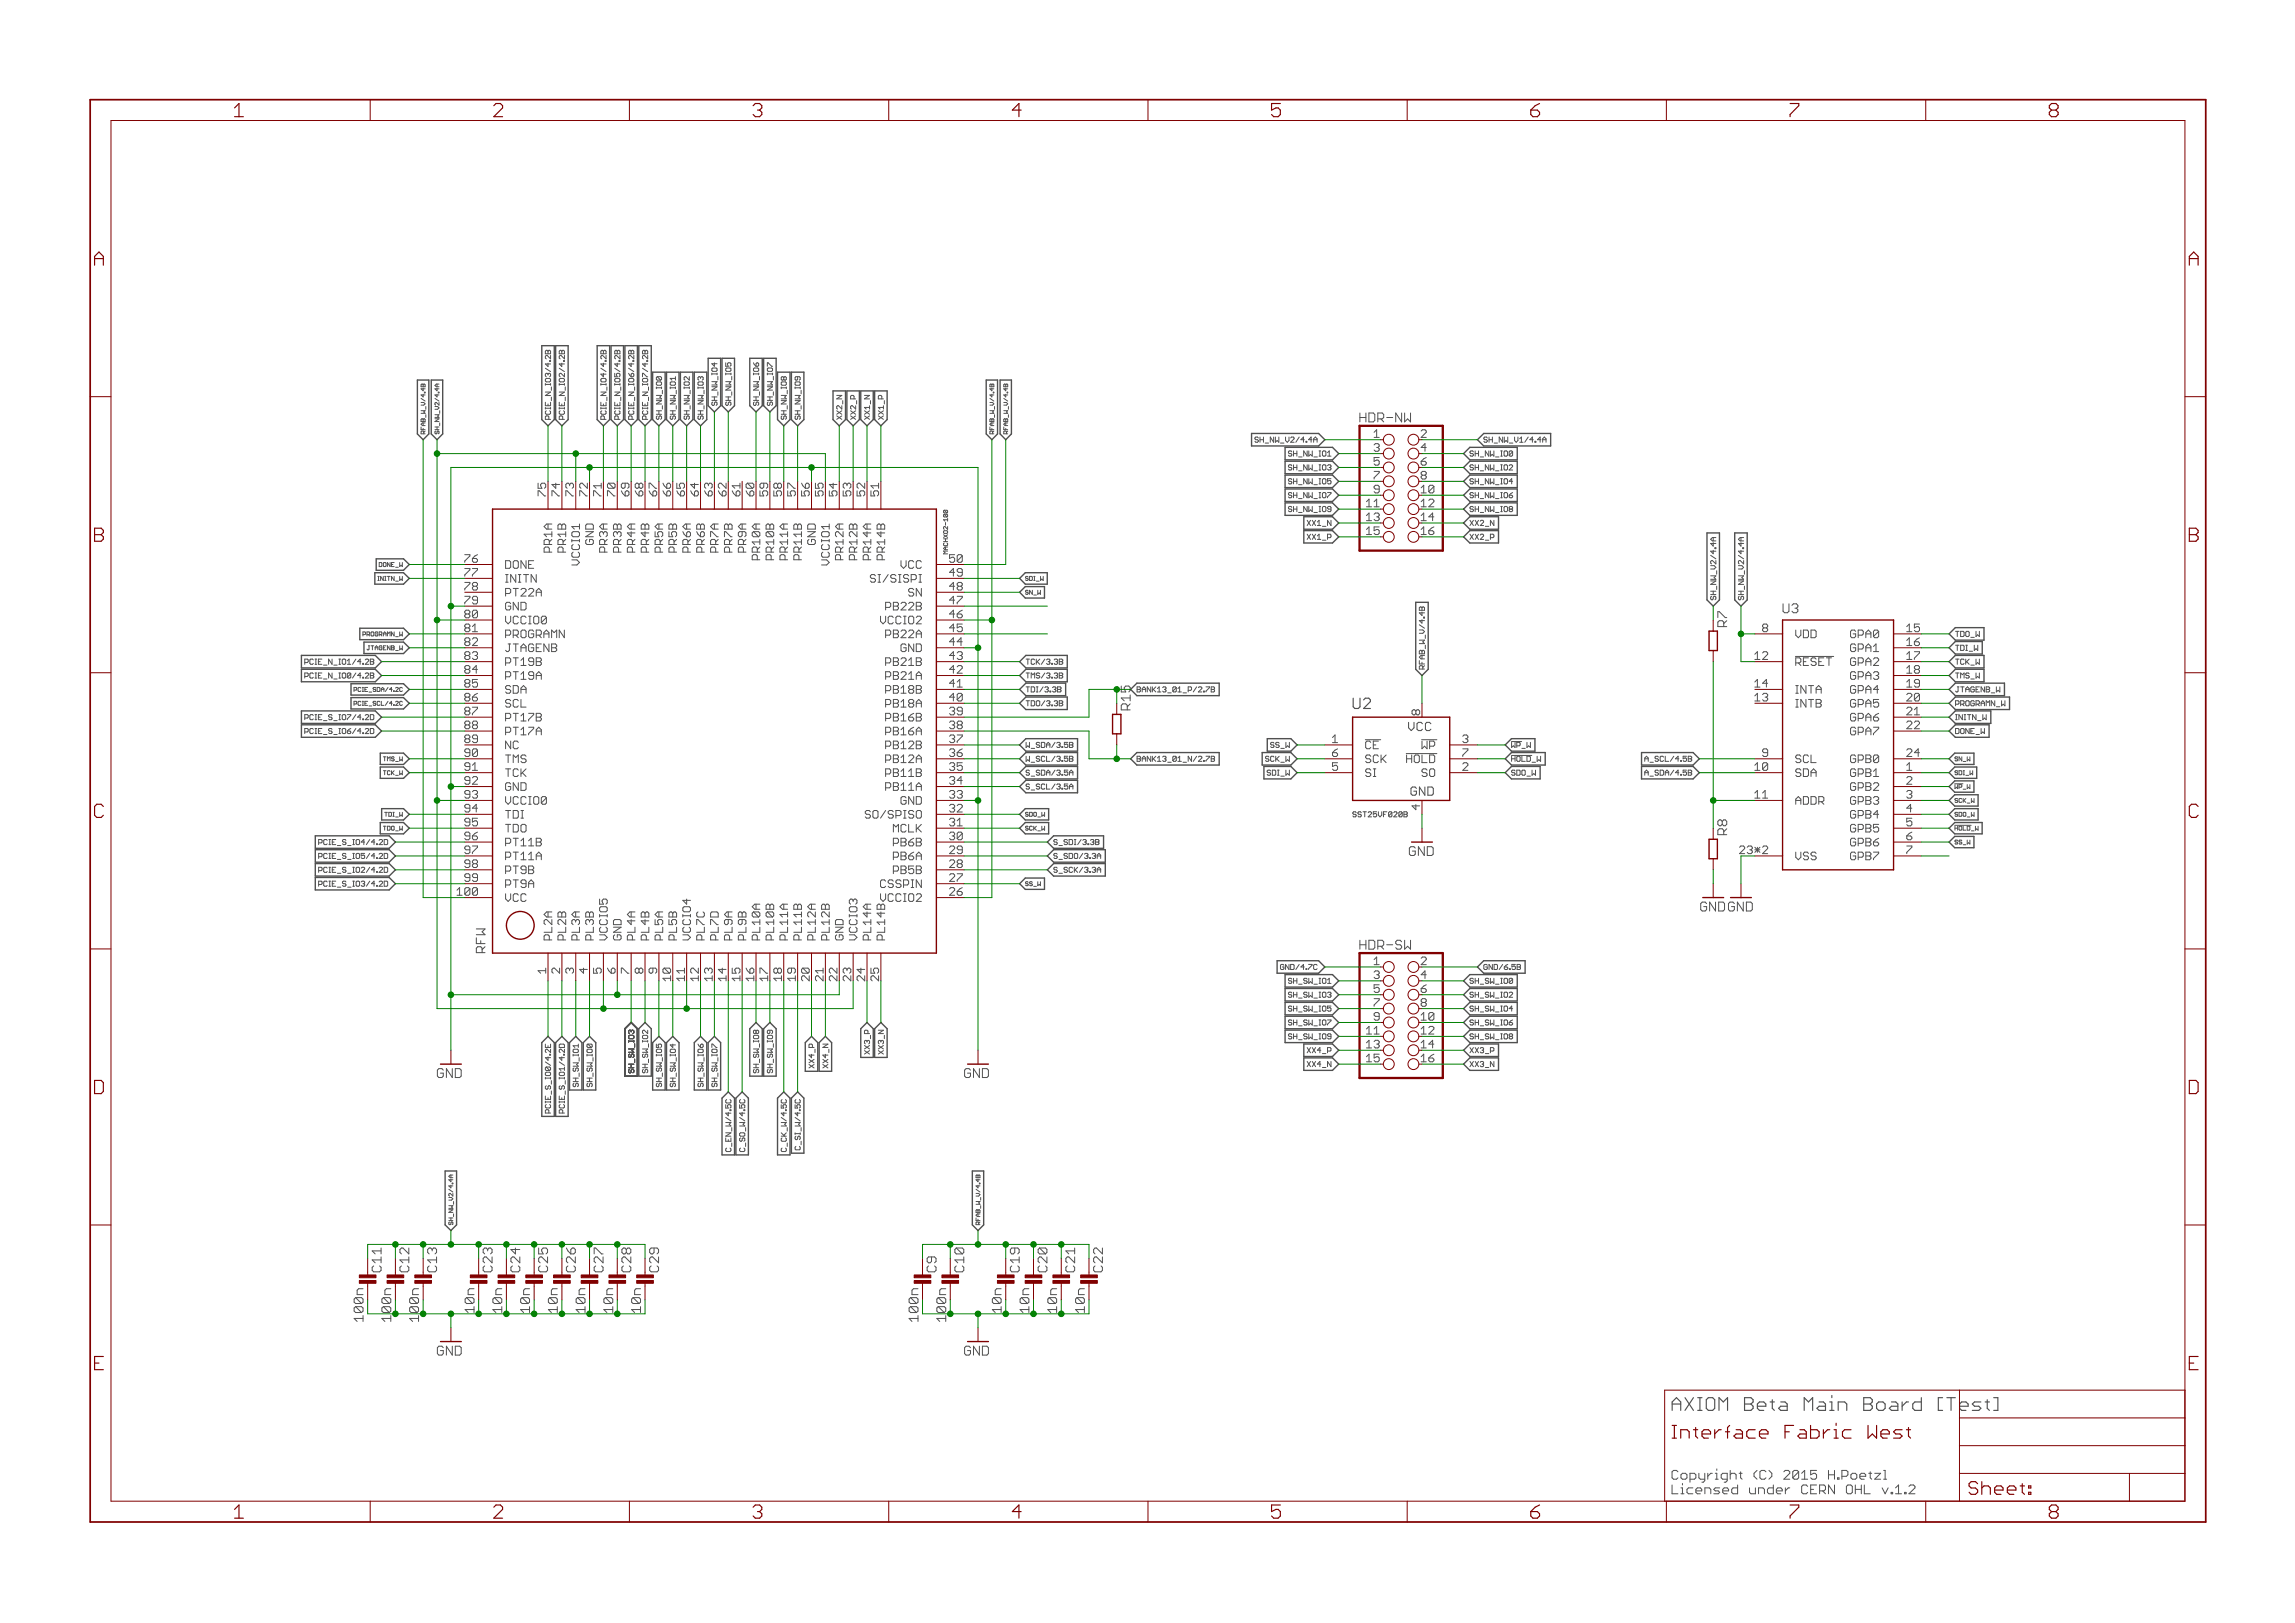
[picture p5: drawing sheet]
<svg xmlns="http://www.w3.org/2000/svg" width="420mm" height="297mm" viewBox="0 0 420 297" stroke-linecap="round" stroke-linejoin="round" font-family="sans-serif">
<defs><g id="words">
<g font-size="3.7" fill="#800000">
<text x="42.9" y="21.4">1</text>
<text x="90.3" y="21.4">2</text>
<text x="137.8" y="21.4">3</text>
<text x="185.3" y="21.4">4</text>
<text x="232.7" y="21.4">5</text>
<text x="280.2" y="21.4">6</text>
<text x="327.6" y="21.4">7</text>
<text x="375.1" y="21.4">8</text>
<text x="17.2" y="48.6">A</text>
<text x="400.7" y="48.6">A</text>
<text x="17.2" y="99.2">B</text>
<text x="400.7" y="99.2">B</text>
<text x="17.1" y="149.7">C</text>
<text x="400.6" y="149.7">C</text>
<text x="17" y="200.2">D</text>
<text x="400.5" y="200.2">D</text>
<text x="17.3" y="250.8">E</text>
<text x="400.7" y="250.8">E</text>
<text x="42.9" y="277.9">1</text>
<text x="90.3" y="277.9">2</text>
<text x="137.8" y="277.9">3</text>
<text x="185.3" y="277.9">4</text>
<text x="232.7" y="277.9">5</text>
<text x="280.2" y="277.9">6</text>
<text x="327.6" y="277.9">7</text>
<text x="375.1" y="277.9">8</text>
</g>
<text font-size="3.6" fill="#505050" x="306" y="258.2">AXIOM Beta Main Board [Test</text>
<g font-size="3.6" fill="#800000">
<text x="306" y="263.3">Interface Fabric West</text>
<text x="358.9" y="258.2">]</text>
<text x="360.4" y="273.6">Sheet:</text>
</g>
<text font-size="2.9" fill="#505050" x="247.6" y="129.8">U2</text>
<g font-size="2.5" fill="#505050">
<text x="248.9" y="77.3">HDR-NW</text>
<text x="326.4" y="112.2">U3</text>
<text x="316.2" y="152.8" transform="rotate(-90 316.2 152.8)">R8</text>
<text x="248.9" y="173.8">HDR-SW</text>
<text x="88.9" y="174.4" transform="rotate(-90 88.9 174.4)">RFW</text>
<text x="71.6" y="241.7" transform="rotate(-90 71.6 241.7)">1</text>
<text x="76.7" y="241.7" transform="rotate(-90 76.7 241.7)">1</text>
<text x="173.2" y="241.7" transform="rotate(-90 173.2 241.7)">1</text>
<text x="306" y="270.8">Copyright (C) 2015 H.Poetzl</text>
<text x="306" y="273.5">Licensed under CERN OHL v.1.2</text>
</g>
<g font-size="2.5" fill="#008000">
<text x="316.2" y="114.8" transform="rotate(-90 316.2 114.8)">R7</text>
<text x="207" y="130" transform="rotate(-90 207 130)">R15</text>
<text x="69.8" y="232.8" transform="rotate(-90 69.8 232.8)">C11</text>
<text x="74.9" y="232.8" transform="rotate(-90 74.9 232.8)">C12</text>
<text x="80" y="232.8" transform="rotate(-90 80 232.8)">C13</text>
<text x="90.2" y="232.8" transform="rotate(-90 90.2 232.8)">C23</text>
<text x="95.2" y="232.8" transform="rotate(-90 95.2 232.8)">C24</text>
<text x="100.3" y="232.8" transform="rotate(-90 100.3 232.8)">C25</text>
<text x="105.4" y="232.8" transform="rotate(-90 105.4 232.8)">C26</text>
<text x="110.5" y="232.8" transform="rotate(-90 110.5 232.8)">C27</text>
<text x="115.6" y="232.8" transform="rotate(-90 115.6 232.8)">C28</text>
<text x="120.6" y="232.8" transform="rotate(-90 120.6 232.8)">C29</text>
<text x="176.5" y="232.8" transform="rotate(-90 176.5 232.8)">C10</text>
<text x="186.7" y="232.8" transform="rotate(-90 186.7 232.8)">C19</text>
<text x="191.7" y="232.8" transform="rotate(-90 191.7 232.8)">C20</text>
<text x="196.8" y="232.8" transform="rotate(-90 196.8 232.8)">C21</text>
<text x="201.9" y="232.8" transform="rotate(-90 201.9 232.8)">C22</text>
<text x="66.5" y="241.7" transform="rotate(-90 66.5 241.7)">100n</text>
<text x="71.6" y="240.1" transform="rotate(-90 71.6 240.1)">00n</text>
<text x="76.7" y="240.1" transform="rotate(-90 76.7 240.1)">00n</text>
<text x="86.9" y="240.1" transform="rotate(-90 86.9 240.1)">10n</text>
<text x="91.9" y="240.1" transform="rotate(-90 91.9 240.1)">10n</text>
<text x="97" y="240.1" transform="rotate(-90 97 240.1)">10n</text>
<text x="102.1" y="240.1" transform="rotate(-90 102.1 240.1)">10n</text>
<text x="107.2" y="240.1" transform="rotate(-90 107.2 240.1)">10n</text>
<text x="112.3" y="240.1" transform="rotate(-90 112.3 240.1)">10n</text>
<text x="117.3" y="240.1" transform="rotate(-90 117.3 240.1)">10n</text>
<text x="168.1" y="241.7" transform="rotate(-90 168.1 241.7)">100n</text>
<text x="173.2" y="240.1" transform="rotate(-90 173.2 240.1)">00n</text>
<text x="183.4" y="240.1" transform="rotate(-90 183.4 240.1)">10n</text>
<text x="188.4" y="240.1" transform="rotate(-90 188.4 240.1)">10n</text>
<text x="193.5" y="240.1" transform="rotate(-90 193.5 240.1)">10n</text>
<text x="198.6" y="240.1" transform="rotate(-90 198.6 240.1)">10n</text>
</g>
<g font-size="2.5" fill="#800000">
<text x="257.1" y="156.7">GND</text>
<text x="310.5" y="166.8">GNDGND</text>
<text x="80" y="197.3">GND</text>
<text x="176.5" y="197.3">GND</text>
<text x="171.4" y="232.8" transform="rotate(-90 171.4 232.8)">C9</text>
<text x="80" y="248.1">GND</text>
<text x="176.5" y="248.1">GND</text>
</g>
<g font-size="2.3" fill="#505050">
<text x="257.8" y="133.8">VCC</text>
<text x="257.5" y="145.6">GND</text>
</g>
<g font-size="2.1" fill="#800000">
<text x="251.6" y="80.1">1</text>
<text x="260.1" y="80.1">2</text>
<text x="251.6" y="85.2">5</text>
<text x="251.6" y="87.7">7</text>
<text x="260.1" y="85.2">6</text>
<text x="260.1" y="87.7">8</text>
<text x="250.2" y="92.8">11</text>
<text x="251.6" y="90.3">9</text>
<text x="260.1" y="92.8">12</text>
<text x="260.1" y="95.4">14</text>
<text x="250.2" y="97.9">15</text>
<text x="260.1" y="97.9">16</text>
<text x="251.6" y="176.6">1</text>
<text x="260.1" y="176.6">2</text>
<text x="251.6" y="181.7">5</text>
<text x="251.6" y="184.2">7</text>
<text x="260.1" y="181.7">6</text>
<text x="260.1" y="184.2">8</text>
<text x="250.2" y="189.3">11</text>
<text x="251.6" y="186.8">9</text>
<text x="260.1" y="189.3">12</text>
<text x="260.1" y="191.9">14</text>
<text x="250.2" y="194.4">15</text>
<text x="260.1" y="194.4">16</text>
</g>
<g font-size="2.1" fill="#505050">
<text x="251.6" y="82.7">3</text>
<text x="260.1" y="82.7">4</text>
<text x="100" y="90.8" transform="rotate(-90 100 90.8)">75</text>
<text x="102.5" y="90.8" transform="rotate(-90 102.5 90.8)">74</text>
<text x="105" y="90.8" transform="rotate(-90 105 90.8)">73</text>
<text x="107.6" y="90.8" transform="rotate(-90 107.6 90.8)">72</text>
<text x="110.1" y="90.8" transform="rotate(-90 110.1 90.8)">71</text>
<text x="112.7" y="90.8" transform="rotate(-90 112.7 90.8)">70</text>
<text x="115.2" y="90.8" transform="rotate(-90 115.2 90.8)">69</text>
<text x="117.7" y="90.8" transform="rotate(-90 117.7 90.8)">68</text>
<text x="120.3" y="90.8" transform="rotate(-90 120.3 90.8)">67</text>
<text x="122.8" y="90.8" transform="rotate(-90 122.8 90.8)">66</text>
<text x="125.4" y="90.8" transform="rotate(-90 125.4 90.8)">65</text>
<text x="127.9" y="90.8" transform="rotate(-90 127.9 90.8)">64</text>
<text x="130.4" y="90.8" transform="rotate(-90 130.4 90.8)">63</text>
<text x="133" y="90.8" transform="rotate(-90 133 90.8)">62</text>
<text x="135.5" y="90.8" transform="rotate(-90 135.5 90.8)">61</text>
<text x="138.1" y="90.8" transform="rotate(-90 138.1 90.8)">60</text>
<text x="140.6" y="90.8" transform="rotate(-90 140.6 90.8)">59</text>
<text x="143.1" y="90.8" transform="rotate(-90 143.1 90.8)">58</text>
<text x="145.7" y="90.8" transform="rotate(-90 145.7 90.8)">57</text>
<text x="148.2" y="90.8" transform="rotate(-90 148.2 90.8)">56</text>
<text x="150.8" y="90.8" transform="rotate(-90 150.8 90.8)">55</text>
<text x="153.3" y="90.8" transform="rotate(-90 153.3 90.8)">54</text>
<text x="155.8" y="90.8" transform="rotate(-90 155.8 90.8)">53</text>
<text x="158.4" y="90.8" transform="rotate(-90 158.4 90.8)">52</text>
<text x="160.9" y="90.8" transform="rotate(-90 160.9 90.8)">51</text>
<text x="250.2" y="95.4">13</text>
<text x="260.1" y="90.3">10</text>
<text x="101.1" y="101.1" transform="rotate(-90 101.1 101.1)">PR1A</text>
<text x="103.6" y="101.1" transform="rotate(-90 103.6 101.1)">PR1B</text>
<text x="108.7" y="100.4" transform="rotate(-90 108.7 100.4)">GND</text>
<text x="111.2" y="101.1" transform="rotate(-90 111.2 101.1)">PR3A</text>
<text x="113.8" y="101.1" transform="rotate(-90 113.8 101.1)">PR3B</text>
<text x="116.3" y="101.1" transform="rotate(-90 116.3 101.1)">PR4A</text>
<text x="118.9" y="101.1" transform="rotate(-90 118.9 101.1)">PR4B</text>
<text x="121.4" y="101.1" transform="rotate(-90 121.4 101.1)">PR5A</text>
<text x="123.9" y="101.1" transform="rotate(-90 123.9 101.1)">PR5B</text>
<text x="126.5" y="101.1" transform="rotate(-90 126.5 101.1)">PR6A</text>
<text x="129" y="101.1" transform="rotate(-90 129 101.1)">PR6B</text>
<text x="131.6" y="101.1" transform="rotate(-90 131.6 101.1)">PR7A</text>
<text x="134.1" y="101.1" transform="rotate(-90 134.1 101.1)">PR7B</text>
<text x="136.6" y="101.1" transform="rotate(-90 136.6 101.1)">PR9A</text>
<text x="149.3" y="100.4" transform="rotate(-90 149.3 100.4)">GND</text>
<text x="85.1" y="103">76</text>
<text x="85.1" y="105.5">77</text>
<text x="92.5" y="104.1">DONE</text>
<text x="92.5" y="106.6">INITN</text>
<text x="106.2" y="103.7" transform="rotate(-90 106.2 103.7)">VCCIO1</text>
<text x="139.2" y="102.4" transform="rotate(-90 139.2 102.4)">PR10A</text>
<text x="141.7" y="102.4" transform="rotate(-90 141.7 102.4)">PR10B</text>
<text x="144.3" y="102.4" transform="rotate(-90 144.3 102.4)">PR11A</text>
<text x="146.8" y="102.4" transform="rotate(-90 146.8 102.4)">PR11B</text>
<text x="151.9" y="103.7" transform="rotate(-90 151.9 103.7)">VCCIO1</text>
<text x="154.4" y="102.4" transform="rotate(-90 154.4 102.4)">PR12A</text>
<text x="157" y="102.4" transform="rotate(-90 157 102.4)">PR12B</text>
<text x="159.5" y="102.4" transform="rotate(-90 159.5 102.4)">PR14A</text>
<text x="161.1" y="106.6">SI/SISPI</text>
<text x="162" y="102.4" transform="rotate(-90 162 102.4)">PR14B</text>
<text x="164.6" y="104.1">VCC</text>
<text x="173.8" y="105.5">49</text>
<text x="173.8" y="103">50</text>
<text x="85.1" y="108">78</text>
<text x="85.1" y="110.6">79</text>
<text x="85.1" y="113.1">80</text>
<text x="92.5" y="109.2">PT22A</text>
<text x="92.5" y="111.7">GND</text>
<text x="162.2" y="111.7">PB22B</text>
<text x="166.1" y="109.2">SN</text>
<text x="173.8" y="110.6">47</text>
<text x="173.8" y="113.1">46</text>
<text x="173.8" y="108">48</text>
<text x="85.1" y="115.7">81</text>
<text x="85.1" y="118.2">82</text>
<text x="92.5" y="114.2">VCCIO0</text>
<text x="92.5" y="116.8">PROGRAMN</text>
<text x="92.5" y="119.3">JTAGENB</text>
<text x="160.9" y="114.2">VCCIO2</text>
<text x="162.2" y="116.8">PB22A</text>
<text x="164.2" y="119.3">GND</text>
<text x="173.8" y="118.2">44</text>
<text x="173.8" y="115.7">45</text>
<text x="322.7" y="115.7">8</text>
<text x="328.7" y="116.8">VDD</text>
<text x="338.6" y="116.8">GPA0</text>
<text x="338.6" y="119.3">GPA1</text>
<text x="349" y="115.7">15</text>
<text x="349" y="118.2">16</text>
<text x="85.1" y="120.7">83</text>
<text x="85.1" y="123.3">84</text>
<text x="85.1" y="125.8">85</text>
<text x="92.5" y="121.9">PT19B</text>
<text x="92.5" y="124.4">PT19A</text>
<text x="162.2" y="124.4">PB21A</text>
<text x="162.2" y="121.9">PB21B</text>
<text x="173.8" y="125.8">41</text>
<text x="173.8" y="123.3">42</text>
<text x="173.8" y="120.7">43</text>
<text x="321.3" y="120.7">12</text>
<text x="321.3" y="125.8">14</text>
<text x="328.7" y="121.9">RESET</text>
<text x="338.6" y="121.9">GPA2</text>
<text x="338.6" y="124.4">GPA3</text>
<text x="349" y="120.7">17</text>
<text x="349" y="123.3">18</text>
<text x="349" y="125.8">19</text>
<text x="85.1" y="128.4">86</text>
<text x="85.1" y="130.9">87</text>
<text x="92.5" y="126.9">SDA</text>
<text x="92.5" y="129.5">SCL</text>
<text x="162.2" y="129.5">PB18A</text>
<text x="162.2" y="126.9">PB18B</text>
<text x="173.8" y="130.9">39</text>
<text x="173.8" y="128.4">40</text>
<text x="260" y="130.9" transform="rotate(-90 260 130.9)">8</text>
<text x="321.3" y="128.4">13</text>
<text x="328.7" y="126.9">INTA</text>
<text x="328.7" y="129.5">INTB</text>
<text x="338.6" y="126.9">GPA4</text>
<text x="338.6" y="129.5">GPA5</text>
<text x="349" y="128.4">20</text>
<text x="349" y="130.9">21</text>
<text x="85.1" y="133.4">88</text>
<text x="85.1" y="136">89</text>
<text x="92.5" y="132">PT17B</text>
<text x="92.5" y="134.6">PT17A</text>
<text x="92.5" y="137.1">NC</text>
<text x="162.2" y="137.1">PB12B</text>
<text x="162.2" y="134.6">PB16A</text>
<text x="162.2" y="132">PB16B</text>
<text x="173.8" y="136">37</text>
<text x="173.8" y="133.4">38</text>
<text x="243.9" y="136">1</text>
<text x="250" y="137.1">CE</text>
<text x="259.7" y="137.1">WP</text>
<text x="267.7" y="136">3</text>
<text x="338.6" y="132">GPA6</text>
<text x="338.6" y="134.6">GPA7</text>
<text x="349" y="133.4">22</text>
<text x="85.1" y="138.5">90</text>
<text x="85.1" y="141.1">91</text>
<text x="85.1" y="143.6">92</text>
<text x="92.5" y="139.6">TMS</text>
<text x="92.5" y="142.2">TCK</text>
<text x="162.2" y="142.2">PB11B</text>
<text x="162.2" y="139.6">PB12A</text>
<text x="173.8" y="143.6">34</text>
<text x="173.8" y="141.1">35</text>
<text x="173.8" y="138.5">36</text>
<text x="243.9" y="141.1">5</text>
<text x="243.9" y="138.5">6</text>
<text x="250" y="142.2">SI</text>
<text x="250" y="139.6">SCK</text>
<text x="256.9" y="139.6">HOLD</text>
<text x="260" y="142.2">SO</text>
<text x="267.7" y="141.1">2</text>
<text x="267.7" y="138.5">7</text>
<text x="321.3" y="141.1">10</text>
<text x="322.7" y="138.5">9</text>
<text x="328.7" y="139.6">SCL</text>
<text x="328.7" y="142.2">SDA</text>
<text x="338.6" y="139.6">GPB0</text>
<text x="338.6" y="142.2">GPB1</text>
<text x="349" y="138.5">24</text>
<text x="349" y="141.1">1</text>
<text x="349" y="143.6">2</text>
<text x="85.1" y="146.1">93</text>
<text x="85.1" y="148.7">94</text>
<text x="92.5" y="144.7">GND</text>
<text x="92.5" y="147.3">VCCIO0</text>
<text x="92.5" y="149.8">TDI</text>
<text x="159" y="149.8">SO/SPISO</text>
<text x="162.2" y="144.7">PB11A</text>
<text x="164.2" y="147.3">GND</text>
<text x="173.8" y="148.7">32</text>
<text x="173.8" y="146.1">33</text>
<text x="260" y="148.2" transform="rotate(-90 260 148.2)">4</text>
<text x="321.3" y="146.1">11</text>
<text x="328.7" y="147.3">ADDR</text>
<text x="338.6" y="144.7">GPB2</text>
<text x="338.6" y="147.3">GPB3</text>
<text x="338.6" y="149.8">GPB4</text>
<text x="349" y="146.1">3</text>
<text x="349" y="148.7">4</text>
<text x="85.1" y="151.2">95</text>
<text x="85.1" y="153.8">96</text>
<text x="92.5" y="152.3">TDO</text>
<text x="92.5" y="154.9">PT11B</text>
<text x="163.2" y="152.3">MCLK</text>
<text x="163.5" y="154.9">PB6B</text>
<text x="173.8" y="153.8">30</text>
<text x="173.8" y="151.2">31</text>
<text x="338.6" y="152.3">GPB5</text>
<text x="338.6" y="154.9">GPB6</text>
<text x="349" y="151.2">5</text>
<text x="349" y="153.8">6</text>
<text x="85.1" y="156.3">97</text>
<text x="85.1" y="158.8">98</text>
<text x="85.1" y="161.4">99</text>
<text x="92.5" y="157.4">PT11A</text>
<text x="92.5" y="160">PT9B</text>
<text x="163.5" y="160">PB5B</text>
<text x="163.5" y="157.4">PB6A</text>
<text x="173.8" y="161.4">27</text>
<text x="173.8" y="158.8">28</text>
<text x="173.8" y="156.3">29</text>
<text x="328.7" y="157.4">VSS</text>
<text x="338.6" y="157.4">GPB7</text>
<text x="349" y="156.3">7</text>
<text x="83.8" y="163.9">100</text>
<text x="92.5" y="162.5">PT9A</text>
<text x="92.5" y="165">VCC</text>
<text x="160.9" y="165">VCCIO2</text>
<text x="161.3" y="162.5">CSSPIN</text>
<text x="173.8" y="163.9">26</text>
<text x="101.1" y="172.1" transform="rotate(-90 101.1 172.1)">PL2A</text>
<text x="103.6" y="172.1" transform="rotate(-90 103.6 172.1)">PL2B</text>
<text x="106.2" y="172.1" transform="rotate(-90 106.2 172.1)">PL3A</text>
<text x="108.7" y="172.1" transform="rotate(-90 108.7 172.1)">PL3B</text>
<text x="111.2" y="172.1" transform="rotate(-90 111.2 172.1)">VCCIO5</text>
<text x="113.8" y="172.1" transform="rotate(-90 113.8 172.1)">GND</text>
<text x="116.3" y="172.1" transform="rotate(-90 116.3 172.1)">PL4A</text>
<text x="118.9" y="172.1" transform="rotate(-90 118.9 172.1)">PL4B</text>
<text x="121.4" y="172.1" transform="rotate(-90 121.4 172.1)">PL5A</text>
<text x="123.9" y="172.1" transform="rotate(-90 123.9 172.1)">PL5B</text>
<text x="126.5" y="172.1" transform="rotate(-90 126.5 172.1)">VCCIO4</text>
<text x="129" y="172.1" transform="rotate(-90 129 172.1)">PL7C</text>
<text x="131.6" y="172.1" transform="rotate(-90 131.6 172.1)">PL7D</text>
<text x="134.1" y="172.1" transform="rotate(-90 134.1 172.1)">PL9A</text>
<text x="136.6" y="172.1" transform="rotate(-90 136.6 172.1)">PL9B</text>
<text x="139.2" y="172.1" transform="rotate(-90 139.2 172.1)">PL10A</text>
<text x="141.7" y="172.1" transform="rotate(-90 141.7 172.1)">PL10B</text>
<text x="144.3" y="172.1" transform="rotate(-90 144.3 172.1)">PL11A</text>
<text x="146.8" y="172.1" transform="rotate(-90 146.8 172.1)">PL11B</text>
<text x="149.3" y="172.1" transform="rotate(-90 149.3 172.1)">PL12A</text>
<text x="151.9" y="172.1" transform="rotate(-90 151.9 172.1)">PL12B</text>
<text x="154.4" y="172.1" transform="rotate(-90 154.4 172.1)">GND</text>
<text x="157" y="172.1" transform="rotate(-90 157 172.1)">VCCIO3</text>
<text x="159.5" y="172.1" transform="rotate(-90 159.5 172.1)">PL14A</text>
<text x="162" y="172.1" transform="rotate(-90 162 172.1)">PL14B</text>
<text x="100" y="178.1" transform="rotate(-90 100 178.1)">1</text>
<text x="102.5" y="178.1" transform="rotate(-90 102.5 178.1)">2</text>
<text x="105" y="178.1" transform="rotate(-90 105 178.1)">3</text>
<text x="107.6" y="178.1" transform="rotate(-90 107.6 178.1)">4</text>
<text x="110.1" y="178.1" transform="rotate(-90 110.1 178.1)">5</text>
<text x="112.7" y="178.1" transform="rotate(-90 112.7 178.1)">6</text>
<text x="115.2" y="178.1" transform="rotate(-90 115.2 178.1)">7</text>
<text x="117.7" y="178.1" transform="rotate(-90 117.7 178.1)">8</text>
<text x="120.3" y="178.1" transform="rotate(-90 120.3 178.1)">9</text>
<text x="122.8" y="179.5" transform="rotate(-90 122.8 179.5)">10</text>
<text x="125.4" y="179.5" transform="rotate(-90 125.4 179.5)">11</text>
<text x="127.9" y="179.5" transform="rotate(-90 127.9 179.5)">12</text>
<text x="130.4" y="179.5" transform="rotate(-90 130.4 179.5)">13</text>
<text x="133" y="179.5" transform="rotate(-90 133 179.5)">14</text>
<text x="135.5" y="179.5" transform="rotate(-90 135.5 179.5)">15</text>
<text x="138.1" y="179.5" transform="rotate(-90 138.1 179.5)">16</text>
<text x="140.6" y="179.5" transform="rotate(-90 140.6 179.5)">17</text>
<text x="143.1" y="179.5" transform="rotate(-90 143.1 179.5)">18</text>
<text x="145.7" y="179.5" transform="rotate(-90 145.7 179.5)">19</text>
<text x="148.2" y="179.5" transform="rotate(-90 148.2 179.5)">20</text>
<text x="150.8" y="179.5" transform="rotate(-90 150.8 179.5)">21</text>
<text x="153.3" y="179.5" transform="rotate(-90 153.3 179.5)">22</text>
<text x="155.8" y="179.5" transform="rotate(-90 155.8 179.5)">23</text>
<text x="158.4" y="179.5" transform="rotate(-90 158.4 179.5)">24</text>
<text x="160.9" y="179.5" transform="rotate(-90 160.9 179.5)">25</text>
<text x="251.6" y="179.2">3</text>
<text x="260.1" y="179.2">4</text>
<text x="250.2" y="191.9">13</text>
<text x="260.1" y="186.8">10</text>
</g>
<text font-size="2.1" fill="#008000" x="318.9" y="156.3">23*2</text>
<g font-size="1.4" fill="#505050">
<text x="100.8" y="76.8" transform="rotate(-90 100.8 76.8)">PCIE_N_IO3/4.2B</text>
<text x="103.4" y="76.8" transform="rotate(-90 103.4 76.8)">PCIE_N_IO2/4.2B</text>
<text x="111" y="76.8" transform="rotate(-90 111 76.8)">PCIE_N_IO4/4.2B</text>
<text x="113.5" y="76.8" transform="rotate(-90 113.5 76.8)">PCIE_N_IO5/4.2B</text>
<text x="116.1" y="76.8" transform="rotate(-90 116.1 76.8)">PCIE_N_IO6/4.2B</text>
<text x="118.6" y="76.8" transform="rotate(-90 118.6 76.8)">PCIE_N_IO7/4.2B</text>
<text x="121.1" y="76.8" transform="rotate(-90 121.1 76.8)">SH_NW_IO0</text>
<text x="123.7" y="76.8" transform="rotate(-90 123.7 76.8)">SH_NW_IO1</text>
<text x="126.2" y="76.8" transform="rotate(-90 126.2 76.8)">SH_NW_IO2</text>
<text x="128.8" y="76.8" transform="rotate(-90 128.8 76.8)">SH_NW_IO3</text>
<text x="131.3" y="74.2" transform="rotate(-90 131.3 74.2)">SH_NW_IO4</text>
<text x="133.8" y="74.2" transform="rotate(-90 133.8 74.2)">SH_NW_IO5</text>
<text x="138.9" y="74.2" transform="rotate(-90 138.9 74.2)">SH_NW_IO6</text>
<text x="141.5" y="74.2" transform="rotate(-90 141.5 74.2)">SH_NW_IO7</text>
<text x="144" y="76.8" transform="rotate(-90 144 76.8)">SH_NW_IO8</text>
<text x="146.5" y="76.8" transform="rotate(-90 146.5 76.8)">SH_NW_IO9</text>
<text x="154.2" y="76.8" transform="rotate(-90 154.2 76.8)">XX2_N</text>
<text x="156.7" y="76.8" transform="rotate(-90 156.7 76.8)">XX2_P</text>
<text x="159.2" y="76.8" transform="rotate(-90 159.2 76.8)">XX1_N</text>
<text x="161.8" y="76.8" transform="rotate(-90 161.8 76.8)">XX1_P</text>
<text x="229.9" y="81">SH_NW_V2/4.4A</text>
<text x="235.6" y="83.5">SH_NW_IO1</text>
<text x="269.1" y="83.5">SH_NW_IO0</text>
<text x="271.6" y="81">SH_NW_V1/4.4A</text>
<text x="235.6" y="88.6">SH_NW_IO5</text>
<text x="235.6" y="86.1">SH_NW_IO3</text>
<text x="269.1" y="86.1">SH_NW_IO2</text>
<text x="269.1" y="88.6">SH_NW_IO4</text>
<text x="235.6" y="93.7">SH_NW_IO9</text>
<text x="235.6" y="91.1">SH_NW_IO7</text>
<text x="269.1" y="91.1">SH_NW_IO6</text>
<text x="269.1" y="93.7">SH_NW_IO8</text>
<text x="239.3" y="96.2">XX1_N</text>
<text x="239.5" y="98.8">XX1_P</text>
<text x="269.1" y="98.8">XX2_P</text>
<text x="269.1" y="96.2">XX2_N</text>
<text x="314.2" y="109.8" transform="rotate(-90 314.2 109.8)">SH_NW_V2/4.4A</text>
<text x="319.2" y="109.8" transform="rotate(-90 319.2 109.8)">SH_NW_V2/4.4A</text>
<text x="358" y="119.1">TDI_W</text>
<text x="358" y="116.5">TDO_W</text>
<text x="56.9" y="124.1">PCIE_N_IO0/4.2B</text>
<text x="56.9" y="121.6">PCIE_N_IO1/4.2B</text>
<text x="187.8" y="124.1">TMS/3.3B</text>
<text x="187.8" y="121.6">TCK/3.3B</text>
<text x="260.8" y="122.5" transform="rotate(-90 260.8 122.5)">RFAB_W_V/4.4B</text>
<text x="358" y="124.1">TMS_W</text>
<text x="358" y="121.6">TCK_W</text>
<text x="56.9" y="131.8">PCIE_S_IO7/4.2D</text>
<text x="187.8" y="129.2">TDO/3.3B</text>
<text x="187.8" y="126.7">TDI/3.3B</text>
<text x="208.1" y="126.7">BANK13_01_P/2.7B</text>
<text x="358" y="131.8">INITN_W</text>
<text x="358" y="129.2">PROGRAMN_W</text>
<text x="358" y="126.7">JTAGENB_W</text>
<text x="56.9" y="134.3">PCIE_S_IO6/4.2D</text>
<text x="187.8" y="136.8">W_SDA/3.5B</text>
<text x="232.4" y="136.8">SS_W</text>
<text x="276.7" y="136.8">WP_W</text>
<text x="358" y="134.3">DONE_W</text>
<text x="187.8" y="141.9">S_SDA/3.5A</text>
<text x="187.8" y="139.4">W_SCL/3.5B</text>
<text x="208.1" y="139.4">BANK13_01_N/2.7B</text>
<text x="231.4" y="139.4">SCK_W</text>
<text x="231.8" y="141.9">SDI_W</text>
<text x="276.7" y="141.9">SDO_W</text>
<text x="276.7" y="139.4">HOLD_W</text>
<text x="301.6" y="141.9">A_SDA/4.5B</text>
<text x="301.9" y="139.4">A_SCL/4.5B</text>
<text x="187.8" y="144.5">S_SCL/3.5A</text>
<text x="247.6" y="149.5">SST25VF020B</text>
<text x="59.4" y="154.6">PCIE_S_IO4/4.2D</text>
<text x="192.9" y="154.6">S_SDI/3.3B</text>
<text x="59.4" y="157.2">PCIE_S_IO5/4.2D</text>
<text x="59.4" y="159.7">PCIE_S_IO2/4.2D</text>
<text x="192.9" y="159.7">S_SCK/3.3A</text>
<text x="192.9" y="157.2">S_SDO/3.3A</text>
<text x="59.4" y="162.2">PCIE_S_IO3/4.2D</text>
<text x="234.4" y="177.5">GND/4.7C</text>
<text x="271.6" y="177.5">GND/6.5B</text>
<text x="235.8" y="180">SH_SW_IO1</text>
<text x="235.8" y="182.6">SH_SW_IO3</text>
<text x="235.8" y="185.1">SH_SW_IO5</text>
<text x="269.1" y="180">SH_SW_IO0</text>
<text x="269.1" y="182.6">SH_SW_IO2</text>
<text x="269.1" y="185.1">SH_SW_IO4</text>
<text x="235.8" y="187.6">SH_SW_IO7</text>
<text x="235.8" y="190.2">SH_SW_IO9</text>
<text x="269.1" y="187.6">SH_SW_IO6</text>
<text x="269.1" y="190.2">SH_SW_IO8</text>
<text x="116.1" y="196.4" transform="rotate(-90 116.1 196.4)">SH_SW_IO3</text>
<text x="118.6" y="196.4" transform="rotate(-90 118.6 196.4)">SH_SW_IO2</text>
<text x="138.9" y="196.4" transform="rotate(-90 138.9 196.4)">SH_SW_IO8</text>
<text x="141.5" y="196.4" transform="rotate(-90 141.5 196.4)">SH_SW_IO9</text>
<text x="149.1" y="195.2" transform="rotate(-90 149.1 195.2)">XX4_P</text>
<text x="151.6" y="195.4" transform="rotate(-90 151.6 195.4)">XX4_N</text>
<text x="159.2" y="192.7" transform="rotate(-90 159.2 192.7)">XX3_P</text>
<text x="161.8" y="192.9" transform="rotate(-90 161.8 192.9)">XX3_N</text>
<text x="239.3" y="195.3">XX4_N</text>
<text x="239.5" y="192.7">XX4_P</text>
<text x="269.1" y="192.7">XX3_P</text>
<text x="269.1" y="195.3">XX3_N</text>
<text x="100.8" y="202.4" transform="rotate(-90 100.8 202.4)">PCIE_S_IO0/4.2E</text>
<text x="103.4" y="202.6" transform="rotate(-90 103.4 202.6)">PCIE_S_IO1/4.2D</text>
<text x="105.9" y="199" transform="rotate(-90 105.9 199)">SH_SW_IO1</text>
<text x="108.4" y="199" transform="rotate(-90 108.4 199)">SH_SW_IO0</text>
<text x="121.1" y="199" transform="rotate(-90 121.1 199)">SH_SW_IO5</text>
<text x="123.7" y="199" transform="rotate(-90 123.7 199)">SH_SW_IO4</text>
<text x="128.8" y="199" transform="rotate(-90 128.8 199)">SH_SW_IO6</text>
<text x="131.3" y="199" transform="rotate(-90 131.3 199)">SH_SW_IO7</text>
<text x="146.5" y="209.9" transform="rotate(-90 146.5 209.9)">C_SI_W/4.5C</text>
<text x="133.8" y="210.5" transform="rotate(-90 133.8 210.5)">C_EN_W/4.5C</text>
<text x="136.4" y="210.6" transform="rotate(-90 136.4 210.6)">C_SO_W/4.5C</text>
<text x="144" y="210.5" transform="rotate(-90 144 210.5)">C_CK_W/4.5C</text>
</g>
<g font-size="1.1" fill="#505050">
<text x="77.9" y="79.4" transform="rotate(-90 77.9 79.4)">RFAB_W_V/4.4B</text>
<text x="80.4" y="79.4" transform="rotate(-90 80.4 79.4)">SH_NW_V2/4.4A</text>
<text x="182" y="79.4" transform="rotate(-90 182 79.4)">RFAB_W_V/4.4B</text>
<text x="184.5" y="79.4" transform="rotate(-90 184.5 79.4)">RFAB_W_V/4.4B</text>
<text x="173.5" y="101.6" transform="rotate(-90 173.5 101.6)">MACHXO2-100</text>
<text x="68.8" y="103.7">DONE_W</text>
<text x="69.1" y="106.3">INITN_W</text>
<text x="187.7" y="106.3">SDI_W</text>
<text x="187.7" y="108.8">SN_W</text>
<text x="65.5" y="116.4">P</text>
<text x="66.2" y="116.4">ROGRAMN_W</text>
<text x="67.1" y="119">JTAGENB_W</text>
<text x="65.4" y="126.6">PCIE_SDA/4.2C</text>
<text x="65.6" y="129.1">PCIE_SCL/4.2C</text>
<text x="69.8" y="139.3">TMS_W</text>
<text x="69.9" y="141.8">TCK_W</text>
<text x="357.9" y="139.3">SN_W</text>
<text x="357.9" y="141.8">SDI_W</text>
<text x="70.3" y="149.4">TDI_W</text>
<text x="187.7" y="149.4">SDO_W</text>
<text x="357.9" y="146.9">SCK_W</text>
<text x="357.9" y="149.4">SDO_W</text>
<text x="357.9" y="144.4">WP_W</text>
<text x="69.7" y="152">TDO_W</text>
<text x="187.7" y="152">SCK_W</text>
<text x="357.9" y="154.5">SS_W</text>
<text x="357.9" y="152">HOLD_W</text>
<text x="187.7" y="162.1">SS_W</text>
<text x="82.9" y="224.2" transform="rotate(-90 82.9 224.2)">SH_NW_V2/4.4A</text>
<text x="179.5" y="224.2" transform="rotate(-90 179.5 224.2)">RFAB_W_V/4.4B</text>
</g>
</g></defs>
<path d="M362.6 256.6h-1.1l-.4 .4 .4 .4h.8l.3 .3-.3 .4h-1.2M363.4 256.6h.8M363.8 256.2v1.5l.4 .4M365 255.8h.8v2.3h-.8" fill="none" stroke="#505050" stroke-width=".21"/>
<g fill="none" stroke="#505050" stroke-width=".18">
<path d="M100.3 64.3l-.3-.2-.2 .2v.4M100.3 64.3l.2-.2 .3 .2v.4M100.3 64.3v.4M102.8 64.3l-.1-.2-.3 .2v.4M102.8 64.3l.4-.2 .1 .2v.4M102.8 64.3v.4M110.5 64.3l-.2-.2-.3 .2v.4M110.5 64.3l.3-.2 .2 .2v.4M110.5 64.3v.4M113 64.3l-.1-.2-.4 .2v.4M113 64.3l.3-.2 .2 .2v.4M113 64.3v.4"/>
<path d="M115.5 64.3l-.1-.2-.3 .2v.4M115.5 64.3l.4-.2 .1 .2v.4M115.5 64.3v.4M118.1 64.3l-.2-.2-.3 .2v.4M118.1 64.3l.3-.2 .2 .2v.4M118.1 64.3v.4M160.3 105.4l-.3-.2h-.4l-.3 .2v.2l.3 .3h.4l.3 .2v.2l-.3 .3h-.4l-.3-.3M55.8 121.3h.5l.1-.2v-.3l-.1-.2h-.5v1M55.8 123.8h.5l.1-.2v-.3l-.1-.1h-.5v.9M55.8 131.4h.5l.1-.1v-.4l-.1-.1h-.5v.9M55.8 134h.5l.1-.2v-.3l-.1-.2h-.5v1M64.8 128.8h.4l.1-.1-.1-.3h-.4v.7"/>
<path d="M64.8 126.3h.4M65.2 125.8h-.4v.8M221.7 125.7h.5l.2 .2-.2 .3M221.7 126.2h.5M222.2 126.2l.2 .3-.2 .1h-.5M222.2 138.4l.2 .2-.2 .3 .2 .3-.2 .1M257.5 137.9h5.6M276.7 138.3h3.7M301.1 138.9h.7M301.4 138.4l-.3 .3v.6M328.7 120.1h7M58.3 154.3h.5l.2-.2v-.3l-.2-.2h-.5v1"/>
<path d="M58.3 156.8h.5l.2-.1v-.4l-.2-.1h-.5v.9M58.3 159.3h.5l.2-.1v-.3l-.2-.2h-.5v1M195.8 144h.6M196.1 143.5l.3 .3v.6M201 153.6l.2 .2-.2 .3 .2 .3-.2 .2M357.9 151h3M58.3 161.9h.5l.2-.2v-.3l-.2-.1h-.5v.9M99.8 202.6l.2 .2h.6l.2-.2M100.5 203.7v-.5l-.2-.1h-.3l-.2 .1v.5h1M103 203.7v-.5l-.2-.1-.4 .1v.5h.9M145.6 210.3l.1 .1h.6l.2-.1M342.1 269.6h.6"/>
<path d="M342.4 269.4v1.1l.3 .2M343.2 269.6h1.1l-1.1 1.1M344.8 269.1h.3v1.6M347 272.3l.6-.5v1.6M347 273.4h1.1M348.7 273.1h.3v.3h-.3zM349.5 272l.3-.2h.5l.3 .2v.3l-1.1 1.1h1.1"/>
</g>
<g fill="none" stroke="#505050" stroke-width=".25">
<path d="M76.4 69.6h2.1v9.8l-1 1.1-1.1-1.1zM79 69.6h2v9.8l-1 1.1-1-1.1zM99.2 63.3h2.3v13.5l-1.2 1.1-1.1-1.1zM101.7 63.3h2.3v13.5l-1.1 1.1-1.2-1.1zM109.3 63.3h2.3v13.5l-1.1 1.1-1.2-1.1zM111.9 63.3h2.3v13.5l-1.2 1.1-1.1-1.1zM114.4 63.3h2.3v13.5l-1.2 1.1-1.1-1.1zM116.9 63.3h2.3v13.5l-1.1 1.1-1.2-1.1zM119.5 68.1h2.3v8.7l-1.2 1.1-1.1-1.1zM122 68.1h2.3v8.7l-1.1 1.1-1.2-1.1zM124.6 68.1h2.3v8.7l-1.2 1.1-1.1-1.1zM127.1 68.1h2.3v8.7l-1.2 1.1-1.1-1.1z"/>
<path d="M129.6 65.6h2.3v8.7l-1.1 1.1-1.2-1.1zM132.2 65.6h2.3v8.7l-1.2 1.1-1.1-1.1zM137.3 65.6h2.3v8.7l-1.2 1.1-1.1-1.1zM139.8 65.6h2.3v8.7l-1.2 1.1-1.1-1.1zM142.3 68.1h2.3v8.7l-1.1 1.1-1.2-1.1zM144.9 68.1h2.3v8.7l-1.2 1.1-1.1-1.1zM152.5 71.5h2.3v5.3l-1.2 1.1-1.1-1.1zM155 71.5h2.3v5.3l-1.1 1.1-1.2-1.1zM157.6 71.5h2.3v5.3l-1.2 1.1-1.1-1.1zM160.1 71.5h2.3v5.3l-1.1 1.1-1.2-1.1zM180.6 69.6h2v9.8l-1 1.1-1-1.1zM183.1 69.6h2.1v9.8l-1.1 1.1-1-1.1z"/>
<path d="M229.1 79.3h12.3l1.1 1.2-1.1 1.1h-12.3zM235.3 92h8.6l1.2 1.2-1.2 1.1h-8.6zM235.3 89.5h8.6l1.2 1.1-1.2 1.2h-8.6zM235.3 81.9h8.6l1.2 1.1-1.2 1.2h-8.6zM235.3 84.4h8.6l1.2 1.2-1.2 1.1h-8.6zM235.3 87h8.6l1.2 1.1-1.2 1.1h-8.6zM238.7 94.6h5.2l1.2 1.1-1.2 1.2h-5.2zM238.7 97.1h5.2l1.2 1.2-1.2 1.1h-5.2zM267.9 95.7l1.2-1.1h5.2v2.3h-5.2zM267.9 98.3l1.2-1.2h5.2v2.3h-5.2zM267.9 83l1.2-1.1h8.7v2.3h-8.7zM267.9 85.6l1.2-1.2h8.7v2.3h-8.7z"/>
<path d="M267.9 88.1l1.2-1.1h8.7v2.2h-8.7zM267.9 90.6l1.2-1.1h8.7v2.3h-8.7zM267.9 93.2l1.2-1.2h8.7v2.3h-8.7zM270.5 80.5l1.1-1.2h12.3v2.3h-12.3zM312.5 97.5h2.3v12.3l-1.2 1.1-1.1-1.1zM317.6 97.5h2.3v12.3l-1.2 1.1-1.1-1.1zM55.2 120h13.5l1.1 1.1-1.1 1.1h-13.5zM65.9 115h8l1 1-1 1.1h-8zM66.6 117.5h7.3l1 1.1-1 1h-7.3zM68.6 104.8h5.3l1 1.1-1 1h-5.3zM68.9 102.3h5l1 1-1 1.1h-5zM186.7 108.4l1-1h3.5v2.1h-3.5z"/>
<path d="M186.7 105.9l1-1.1h4v2.1h-4zM187.8 120h7.6v2.2h-7.6l-1.1-1.1zM259.2 110.2h2.3v12.3l-1.2 1.1-1.1-1.1zM356.8 118.6l1.2-1.2h4.9v2.3h-4.9zM356.8 116l1.2-1.1h5.2v2.3h-5.2zM55.2 132.7h13.5l1.1 1.1-1.1 1.1h-13.5zM55.2 130.1h13.5l1.1 1.2-1.1 1.1h-13.5zM55.2 122.5h13.5l1.1 1.1-1.1 1.2h-13.5zM64.3 125.1h9.6l1 1.1-1 1h-9.6zM64.3 127.7h9.6l1 1-1 1.1h-9.6zM69.6 137.8h4.3l1 1.1-1 1h-4.3zM187.8 135.2h9.5v2.3h-9.5l-1.1-1.2z"/>
<path d="M187.8 137.7h9.5v2.3h-9.5l-1.1-1.1zM187.8 127.6h7.6v2.3h-7.6l-1.1-1.2zM187.8 125h7.3v2.3h-7.3l-1.1-1.1zM187.8 122.5h7.6v2.3h-7.6l-1.1-1.2zM208.1 137.7h15.1v2.3h-15.1l-1.1-1.1zM208.1 125h15.1v2.3h-15.1l-1.1-1.1zM231.1 137.7h5.2l1.2 1.2-1.2 1.1h-5.2zM232 135.2h4.3l1.2 1.1-1.2 1.2h-4.3zM276.7 135.2h4.3v2.3h-4.3l-1.1-1.2zM276.7 137.7h6.2v2.3h-6.2l-1.1-1.1zM300.5 137.7h9.5l1.1 1.2-1.1 1.1h-9.5zM356.8 138.9l1.1-1.1h3.5v2.1h-3.5z"/>
<path d="M356.8 133.8l1.2-1.1h6.2v2.2h-6.2zM356.8 131.3l1.2-1.2h6.5v2.3h-6.5zM356.8 128.7l1.2-1.1h9.9v2.3h-9.9zM356.8 126.2l1.2-1.2h9v2.3h-9zM356.8 123.6l1.2-1.1h5.2v2.3h-5.2zM356.8 121.1l1.2-1.1h5.2v2.2h-5.2zM57.7 158.1h13.5l1.2 1.1-1.2 1.1h-13.5zM57.7 153h13.5l1.2 1.1-1.2 1.2h-13.5zM57.7 155.5h13.5l1.2 1.2-1.2 1.1h-13.5zM69.6 150.5h4.3l1 1.1-1 1h-4.3zM69.6 140.4h4.3l1 1-1 1.1h-4.3zM69.9 148h4l1 1-1 1.1h-4z"/>
<path d="M187.7 150.5h4.3v2.1h-4.3l-1-1zM187.7 148h4.3v2.1h-4.3l-1-1.1zM187.8 140.3h9.5v2.3h-9.5l-1.1-1.2zM187.8 142.8h9.5v2.3h-9.5l-1.1-1.1zM192.9 155.5h9.5v2.3h-9.5l-1.2-1.1zM192.9 153h9.1v2.3h-9.1l-1.2-1.2zM192.9 158.1h9.5v2.2h-9.5l-1.2-1.1zM231.4 140.3h4.9l1.2 1.1-1.2 1.2h-4.9zM276.7 140.3h5.3v2.3h-5.3l-1.1-1.2zM300.5 140.3h9.5l1.1 1.1-1.1 1.2h-9.5zM356.8 144l1.1-1.1h3.5v2.1h-3.5zM356.8 154.1l1.1-1h3.5v2.1h-3.5z"/>
<path d="M356.8 146.5l1.1-1h4.2v2h-4.2zM356.8 149l1.1-1h4.2v2.1h-4.2zM356.8 141.4l1.1-1h4v2.1h-4zM357.9 150.5h5v2.1h-5l-1.1-1zM57.7 160.6h13.5l1.2 1.1-1.2 1.2h-13.5zM187.7 160.7h3.5v2.1h-3.5l-1-1.1zM233.8 175.8h7.6l1.1 1.2-1.1 1.1h-7.6zM235.3 178.4h8.6l1.2 1.1-1.2 1.2h-8.6zM269.1 178.4h8.7v2.3h-8.7l-1.2-1.2zM271.6 175.8h7.6v2.3h-7.6l-1.1-1.1zM100.3 189.7l1.2 1.1v13.5h-2.3v-13.5zM101.7 190.8l1.2-1.1 1.1 1.1v13.5h-2.3z"/>
<path d="M104.3 190.8l1.1-1.1 1.1 1.1v8.7h-2.2zM107.9 189.7l1.2 1.1v8.7h-2.3v-8.7zM114.4 188.3l1.1-1.2 1.2 1.2v8.7h-2.3zM118.1 187.1l1.1 1.2v8.7h-2.3v-8.7zM120.6 189.7l1.2 1.1v8.7h-2.3v-8.7zM122 190.8l1.2-1.1 1.1 1.1v8.7h-2.3zM127.1 190.8l1.1-1.1 1.2 1.1v8.7h-2.3zM129.6 190.8l1.2-1.1 1.1 1.1v8.7h-2.3zM133.3 199.8l1.2 1.2v10.4h-2.3v-10.4zM137.3 188.3l1.1-1.2 1.2 1.2v8.7h-2.3zM139.8 188.3l1.1-1.2 1.2 1.2v8.7h-2.3zM143.5 199.8l1.1 1.2v10.4h-2.3v-10.4z"/>
<path d="M147.4 190.8l1.2-1.1 1.1 1.1v5.3h-2.3zM150 190.8l1.1-1.1 1.2 1.1v5.3h-2.3zM157.6 188.3l1.1-1.2 1.2 1.2v5.2h-2.3zM160.1 188.3l1.2-1.2 1.1 1.2v5.2h-2.3zM235.3 180.9h8.6l1.2 1.2-1.2 1.1h-8.6zM235.3 183.5h8.6l1.2 1.1-1.2 1.1h-8.6zM235.3 186h8.6l1.2 1.1-1.2 1.2h-8.6zM235.3 188.5h8.6l1.2 1.2-1.2 1.1h-8.6zM238.7 191.1h5.2l1.2 1.1-1.2 1.2h-5.2zM238.7 193.6h5.2l1.2 1.2-1.2 1.1h-5.2zM269.1 183.5h8.7v2.2h-8.7l-1.2-1.1zM269.1 180.9h8.7v2.3h-8.7l-1.2-1.1z"/>
<path d="M269.1 191.1h5.2v2.3h-5.2l-1.2-1.2zM269.1 193.6h5.2v2.3h-5.2l-1.2-1.1zM269.1 186h8.7v2.3h-8.7l-1.2-1.2zM269.1 188.5h8.7v2.3h-8.7l-1.2-1.1zM81.5 214.3h2.1v9.9l-1.1 1-1-1zM134.7 201l1.2-1.2 1.1 1.2v10.4h-2.3zM144.9 201l1.1-1.2 1.2 1.2v10.1h-2.3zM178 214.3h2.1v9.9l-1.1 1-1-1z"/>
</g>
<path d="M344.7 263.2h.8M344.7 261.7h.8l.4 .3v.4h-1.6M348.2 261.7h-1.1l-.4 .3 .4 .4h.7l.4 .4-.4 .4h-1.1M349 261.7h.8M349.4 261.3v1.5l.4 .4" fill="none" stroke="#800000" stroke-width=".21"/>
<g fill="none" stroke="#800000" stroke-width=".18">
<path d="M67.8 18.2v3.9M115.2 18.2v3.9M162.7 18.2v3.9M210.2 18.2v3.9M257.6 18.2v3.9M305.1 18.2v3.9M352.6 18.2v3.9M20.3 22.1h379.7v252.6h-379.7zM16.5 72.6h3.8M400 72.6h3.8M100.3 88.1v5.1M102.9 88.1v5.1"/>
<path d="M105.4 88.1v5.1M107.9 88.1v5.1M110.5 88.1v5.1M113 88.1v5.1M115.5 88.1v5.1M118.1 88.1v5.1M120.6 88.1v5.1M123.2 88.1v5.1M125.7 88.1v5.1M128.2 88.1v5.1M130.8 88.1v5.1M133.3 88.1v5.1"/>
<path d="M135.9 88.1v5.1M138.4 88.1v5.1M140.9 88.1v5.1M143.5 88.1v5.1M146 88.1v5.1M148.6 88.1v5.1M151.1 88.1v5.1M153.6 88.1v5.1M156.2 88.1v5.1M158.7 88.1v5.1M161.3 88.1v5.1M85.1 110.9h5.1"/>
<path d="M85.1 118.6h5.1M85.1 116h5.1M85.1 113.5h5.1M85.1 108.4h5.1M85.1 105.9h5.1M85.1 103.3h5.1M171.4 110.9h5.1M171.4 118.6h5.1M171.4 116h5.1M171.4 113.5h5.1M171.4 108.4h5.1M171.4 105.9h5.1"/>
<path d="M171.4 103.3h5.1M313.6 113.5v2M313.6 119.1v2M321.3 116h5M346.7 118.6h5M346.7 116h5M16.5 123.1h3.8M85.1 138.9h5.1M85.1 136.3h5.1M85.1 133.8h5.1M85.1 131.3h5.1M85.1 128.7h5.1"/>
<path d="M85.1 126.2h5.1M85.1 123.6h5.1M85.1 121.1h5.1M171.4 138.9h5.1M171.4 136.3h5.1M171.4 133.8h5.1M171.4 131.3h5.1M171.4 128.7h5.1M171.4 126.2h5.1M171.4 123.6h5.1M171.4 121.1h5.1M204.4 128.7v2"/>
<path d="M204.4 134.3v2M242.5 138.9h5.1M242.5 136.3h5.1M260.3 128.7v2.6M265.4 138.9h5.1M265.4 136.3h5.1M321.3 138.9h5M321.3 128.7h5M321.3 126.2h5M321.3 121.1h5M346.7 138.9h5M346.7 133.8h5"/>
<path d="M346.7 131.3h5M346.7 128.7h5M346.7 126.2h5M346.7 123.6h5M346.7 121.1h5M400 123.1h3.8M85.1 159.2h5.1M85.1 156.7h5.1M85.1 154.1h5.1M85.1 151.6h5.1M85.1 149h5.1M85.1 146.5h5.1"/>
<path d="M85.1 144h5.1M85.1 141.4h5.1M171.4 159.2h5.1M171.4 156.7h5.1M171.4 154.1h5.1M171.4 151.6h5.1M171.4 149h5.1M171.4 146.5h5.1M171.4 144h5.1M171.4 141.4h5.1M242.5 141.4h5.1M260.3 146.5v2.5"/>
<path d="M260.3 151.6v2.5M265.4 141.4h5.1M313.6 151.6v2M313.6 157.2v2M321.3 156.7h5M321.3 146.5h5M321.3 141.4h5M346.7 156.7h5M346.7 154.1h5M346.7 151.6h5M346.7 149h5M346.7 146.5h5"/>
<path d="M346.7 144h5M346.7 141.4h5M16.5 173.7h3.8M85.1 164.3h5.1M85.1 161.7h5.1M100.3 174.4v5.1M102.9 174.4v5.1M105.4 174.4v5.1M107.9 174.4v5.1M110.5 174.4v5.1M113 174.4v5.1M115.5 174.4v5.1"/>
<path d="M118.1 174.4v5.1M120.6 174.4v5.1M123.2 174.4v5.1M125.7 174.4v5.1M128.2 174.4v5.1M130.8 174.4v5.1M133.3 174.4v5.1M135.9 174.4v5.1M138.4 174.4v5.1M140.9 174.4v5.1M143.5 174.4v5.1M146 174.4v5.1"/>
<path d="M148.6 174.4v5.1M151.1 174.4v5.1M153.6 174.4v5.1M156.2 174.4v5.1M158.7 174.4v5.1M161.3 174.4v5.1M171.4 164.3h5.1M171.4 161.7h5.1M313.6 161.7v2.6M318.7 161.7v2.6M400 173.7h3.8M82.5 192.2v2.6"/>
<path d="M179 192.2v2.6M16.5 224.2h3.8M400 224.2h3.8M82.5 243v2.5M179 243v2.5M400 254.4h-95.2v20.3M400 259.5h-41.3v15.2M67.8 274.7v3.9M115.2 274.7v3.9M162.7 274.7v3.9M210.2 274.7v3.9M257.6 274.7v3.9"/>
<path d="M305.1 274.7v3.9M352.6 274.7v3.9M358.7 269.7h41.3M358.7 264.6h41.3M389.8 269.7v5"/>
<circle cx="254.3" cy="88.1" r=".99"/>
<circle cx="254.3" cy="93.2" r=".99"/>
<circle cx="254.3" cy="95.7" r=".99"/>
<circle cx="254.3" cy="98.3" r=".99"/>
<circle cx="254.3" cy="90.6" r=".99"/>
<circle cx="254.3" cy="80.5" r=".99"/>
<circle cx="254.3" cy="85.6" r=".99"/>
<circle cx="254.3" cy="83" r=".99"/>
<circle cx="258.8" cy="98.3" r=".99"/>
<circle cx="258.8" cy="90.6" r=".99"/>
<circle cx="258.8" cy="93.2" r=".99"/>
<circle cx="258.8" cy="88.1" r=".99"/>
<circle cx="258.8" cy="95.7" r=".99"/>
<circle cx="258.8" cy="83" r=".99"/>
<circle cx="258.8" cy="85.6" r=".99"/>
<circle cx="258.8" cy="80.5" r=".99"/>
<circle cx="254.3" cy="177" r=".99"/>
<circle cx="254.3" cy="179.5" r=".99"/>
<circle cx="258.8" cy="177" r=".99"/>
<circle cx="258.8" cy="179.5" r=".99"/>
<circle cx="254.3" cy="182.1" r=".99"/>
<circle cx="254.3" cy="184.6" r=".99"/>
<circle cx="254.3" cy="189.7" r=".99"/>
<circle cx="254.3" cy="194.8" r=".99"/>
<circle cx="254.3" cy="187.1" r=".99"/>
<circle cx="254.3" cy="192.2" r=".99"/>
<circle cx="258.8" cy="184.6" r=".99"/>
<circle cx="258.8" cy="187.1" r=".99"/>
<circle cx="258.8" cy="194.8" r=".99"/>
<circle cx="258.8" cy="189.7" r=".99"/>
<circle cx="258.8" cy="182.1" r=".99"/>
<circle cx="258.8" cy="192.2" r=".99"/>
</g>
<path d="M16.5 18.2h387.3v260.4h-387.3z" fill="none" stroke="#800000" stroke-width=".32"/>
<g fill="none" stroke="#800000" stroke-width=".25">
<path d="M90.2 93.2h81.2v81.2h-81.2zM312.9 115.5h1.5v3.6h-1.5zM326.3 113.5h20.4v45.7h-20.4zM203.7 130.7h1.5v3.6h-1.5zM247.6 131.3h17.8v15.2h-17.8zM312.9 153.6h1.5v3.6h-1.5z"/>
<circle cx="95.2" cy="169.4" r="2.54"/>
</g>
<g fill="#800000" stroke="#800000" stroke-width=".18">
<path d="M167.4 234.4h3v.5h-3z"/>
<path d="M167.4 233.3h3v.5h-3z"/>
<path d="M172.4 234.4h3.1v.5h-3.1z"/>
<path d="M172.4 233.3h3.1v.5h-3.1z"/>
<path d="M182.6 234.4h3.1v.5h-3.1z"/>
<path d="M182.6 233.3h3.1v.5h-3.1z"/>
<path d="M187.7 234.4h3v.5h-3z"/>
<path d="M187.7 233.3h3v.5h-3z"/>
<path d="M192.8 234.4h3v.5h-3z"/>
<path d="M192.8 233.3h3v.5h-3z"/>
<path d="M197.8 234.4h3.1v.5h-3.1z"/>
<path d="M197.8 233.3h3.1v.5h-3.1z"/>
<path d="M70.9 234.4h3v.5h-3z"/>
<path d="M70.9 233.3h3v.5h-3z"/>
<path d="M75.9 234.4h3.1v.5h-3.1z"/>
<path d="M75.9 233.3h3.1v.5h-3.1z"/>
<path d="M86.1 234.4h3.1v.5h-3.1z"/>
<path d="M86.1 233.3h3.1v.5h-3.1z"/>
<path d="M91.2 234.4h3v.5h-3z"/>
<path d="M91.2 233.3h3v.5h-3z"/>
<path d="M96.3 234.4h3v.5h-3z"/>
<path d="M96.3 233.3h3v.5h-3z"/>
<path d="M101.3 234.4h3.1v.5h-3.1z"/>
<path d="M101.3 233.3h3.1v.5h-3.1z"/>
<path d="M106.4 234.4h3.1v.5h-3.1z"/>
<path d="M106.4 233.3h3.1v.5h-3.1z"/>
<path d="M111.5 234.4h3v.5h-3z"/>
<path d="M111.5 233.3h3v.5h-3z"/>
<path d="M116.6 234.4h3v.5h-3z"/>
<path d="M116.6 233.3h3v.5h-3z"/>
<path d="M65.8 234.4h3v.5h-3z"/>
<path d="M65.8 233.3h3v.5h-3z"/>
</g>
<path d="M248.9 77.9h15.2v22.9h-15.2zM248.9 174.4h15.2v22.9h-15.2z" fill="none" stroke="#800000" stroke-width=".42"/>
<g fill="none" stroke="#008000" stroke-width=".18">
<path d="M100.3 77.9v10.2M102.9 77.9v10.2M110.5 77.9v10.2M113 77.9v10.2M115.5 77.9v10.2M118.1 77.9v10.2M120.6 77.9v10.2M123.2 77.9v10.2M125.7 77.9v10.2M128.2 77.9v10.2M130.8 75.4v12.7M133.3 75.4v12.7"/>
<path d="M138.4 75.4v12.7M140.9 75.4v12.7M143.5 77.9v10.2M146 77.9v10.2M153.6 77.9v10.2M156.2 77.9v10.2M158.7 77.9v10.2M161.3 77.9v10.2M77.5 80.5v83.8h7.6M80 83h71.1v5.1M80 80.5v104.1h76.2v-5.1M105.4 83v5.1"/>
<path d="M107.9 85.6v2.5M148.6 85.6v2.5M181.6 80.5v83.8h-5.1M184.1 80.5v22.8h-7.6M242.5 80.5h10.2M245.1 85.6h7.6M245.1 98.3h7.6M245.1 95.7h7.6M245.1 83h7.6M245.1 88.1h7.6M245.1 90.6h7.6M245.1 93.2h7.6"/>
<path d="M260.3 85.6h7.6M260.3 98.3h7.6M260.3 95.7h7.6M260.3 83h7.6M260.3 88.1h7.6M260.3 90.6h7.6M260.3 93.2h7.6M260.3 80.5h10.2M74.9 118.6h10.2M74.9 105.9h10.2M74.9 103.3h10.2M74.9 116h10.2"/>
<path d="M80 113.5h5.1M82.5 110.9h2.6M176.5 110.9h15.2M176.5 118.6h2.5M176.5 108.4h10.2M176.5 105.9h10.2M176.5 116h15.2M176.5 113.5h5.1M318.7 110.9v10.2h2.6M318.7 116h2.6M351.7 118.6h5.1M351.7 116h5.1"/>
<path d="M69.8 133.8h15.3M69.8 131.3h15.3M69.8 123.6h15.3M69.8 121.1h15.3M74.9 138.9h10.2M74.9 128.7h10.2M74.9 126.2h10.2M176.5 138.9h10.2M176.5 133.8h22.9v5.1h7.6M176.5 136.3h10.2M176.5 128.7h10.2M176.5 126.2h10.2"/>
<path d="M176.5 123.6h10.2M176.5 121.1h10.2M204.4 126.2h-5v5.1h-22.9M204.4 136.3v2.6M237.5 138.9h5M237.5 136.3h5M260.3 123.6v5.1M270.5 138.9h5.1M270.5 136.3h5.1M311.1 138.9h10.2M313.6 121.1v30.5M351.7 138.9h5.1"/>
<path d="M351.7 133.8h5.1M351.7 131.3h5.1M351.7 128.7h5.1M351.7 126.2h5.1M351.7 123.6h5.1M351.7 121.1h5.1M72.4 154.1h12.7M72.4 156.7h12.7M72.4 159.2h12.7M74.9 151.6h10.2M74.9 141.4h10.2M74.9 149h10.2"/>
<path d="M80 146.5h5.1M82.5 144h2.6M176.5 144h10.2M176.5 146.5h2.5M176.5 154.1h15.2M176.5 151.6h10.2M176.5 141.4h10.2M176.5 149h10.2M176.5 156.7h15.2M176.5 159.2h15.2M237.5 141.4h5M260.3 149v2.6"/>
<path d="M270.5 141.4h5.1M311.1 141.4h10.2M313.6 146.5h7.7M313.6 159.2v2.5M318.7 156.7v5M351.7 144h5.1M351.7 146.5h5.1M351.7 154.1h5.1M351.7 151.6h5.1M351.7 141.4h5.1M351.7 149h5.1M351.7 156.7h5.1"/>
<path d="M72.4 161.7h12.7M100.3 179.5v10.2M102.9 179.5v10.2M105.4 179.5v10.2M107.9 179.5v10.2M110.5 179.5v5.1M113 179.5v2.6M115.5 179.5v7.6M118.1 179.5v7.6M120.6 179.5v10.2M123.2 179.5v10.2M125.7 179.5v5.1"/>
<path d="M128.2 179.5v10.2M130.8 179.5v10.2M133.3 179.5v20.3M135.9 179.5v20.3M138.4 179.5v7.6M140.9 179.5v7.6M143.5 179.5v20.3M146 179.5v20.3M148.6 179.5v10.2M151.1 179.5v10.2M153.6 179.5v2.6h-71.1M158.7 179.5v7.6"/>
<path d="M161.3 179.5v7.6M176.5 161.7h10.2M242.5 177h10.2M245.1 179.5h7.6M260.3 177h10.2M260.3 179.5h7.6M82.5 192.2v-106.6h96.5v106.6M245.1 182.1h7.6M245.1 192.2h7.6M245.1 194.8h7.6M245.1 187.1h7.6M245.1 189.7h7.6"/>
<path d="M245.1 184.6h7.6M260.3 182.1h7.6M260.3 192.2h7.6M260.3 194.8h7.6M260.3 187.1h7.6M260.3 189.7h7.6M260.3 184.6h7.6M67.3 227.8h50.8M82.5 225.2v2.6M179 225.2v2.6M199.4 227.8h-30.5v2.5M67.3 240.5h50.8"/>
<path d="M82.5 240.5v2.5M168.9 240.5h30.5M179 240.5v2.5"/>
</g>
<g fill="#008000" stroke="#008000" stroke-width=".18">
<circle cx="148.6" cy="85.6" r=".51"/>
<circle cx="107.9" cy="85.6" r=".51"/>
<circle cx="82.5" cy="110.9" r=".51"/>
<circle cx="82.5" cy="144" r=".51"/>
<circle cx="179" cy="118.6" r=".51"/>
<circle cx="179" cy="146.5" r=".51"/>
<circle cx="82.5" cy="182.1" r=".51"/>
<circle cx="113" cy="182.1" r=".51"/>
<circle cx="174" cy="240.5" r=".51"/>
<circle cx="179" cy="240.5" r=".51"/>
<circle cx="184.1" cy="240.5" r=".51"/>
<circle cx="189.2" cy="240.5" r=".51"/>
<circle cx="194.3" cy="240.5" r=".51"/>
<circle cx="77.5" cy="240.5" r=".51"/>
<circle cx="87.6" cy="240.5" r=".51"/>
<circle cx="92.7" cy="240.5" r=".51"/>
<circle cx="97.8" cy="240.5" r=".51"/>
<circle cx="102.9" cy="240.5" r=".51"/>
<circle cx="107.9" cy="240.5" r=".51"/>
<circle cx="113" cy="240.5" r=".51"/>
<circle cx="82.5" cy="240.5" r=".51"/>
<circle cx="72.4" cy="240.5" r=".51"/>
<circle cx="313.6" cy="146.5" r=".51"/>
<circle cx="204.4" cy="126.2" r=".51"/>
<circle cx="204.4" cy="138.9" r=".51"/>
<circle cx="80" cy="113.5" r=".51"/>
<circle cx="80" cy="146.5" r=".51"/>
<circle cx="110.5" cy="184.6" r=".51"/>
<circle cx="125.7" cy="184.6" r=".51"/>
<circle cx="80" cy="83" r=".51"/>
<circle cx="105.4" cy="83" r=".51"/>
<circle cx="77.5" cy="227.8" r=".51"/>
<circle cx="87.6" cy="227.8" r=".51"/>
<circle cx="92.7" cy="227.8" r=".51"/>
<circle cx="97.8" cy="227.8" r=".51"/>
<circle cx="102.9" cy="227.8" r=".51"/>
<circle cx="107.9" cy="227.8" r=".51"/>
<circle cx="113" cy="227.8" r=".51"/>
<circle cx="82.5" cy="227.8" r=".51"/>
<circle cx="72.4" cy="227.8" r=".51"/>
<circle cx="318.7" cy="116" r=".51"/>
<circle cx="181.6" cy="113.5" r=".51"/>
<circle cx="174" cy="227.8" r=".51"/>
<circle cx="184.1" cy="227.8" r=".51"/>
<circle cx="189.2" cy="227.8" r=".51"/>
<circle cx="194.3" cy="227.8" r=".51"/>
<circle cx="179" cy="227.8" r=".51"/>
</g>
<use href="#words"/>
</svg>
